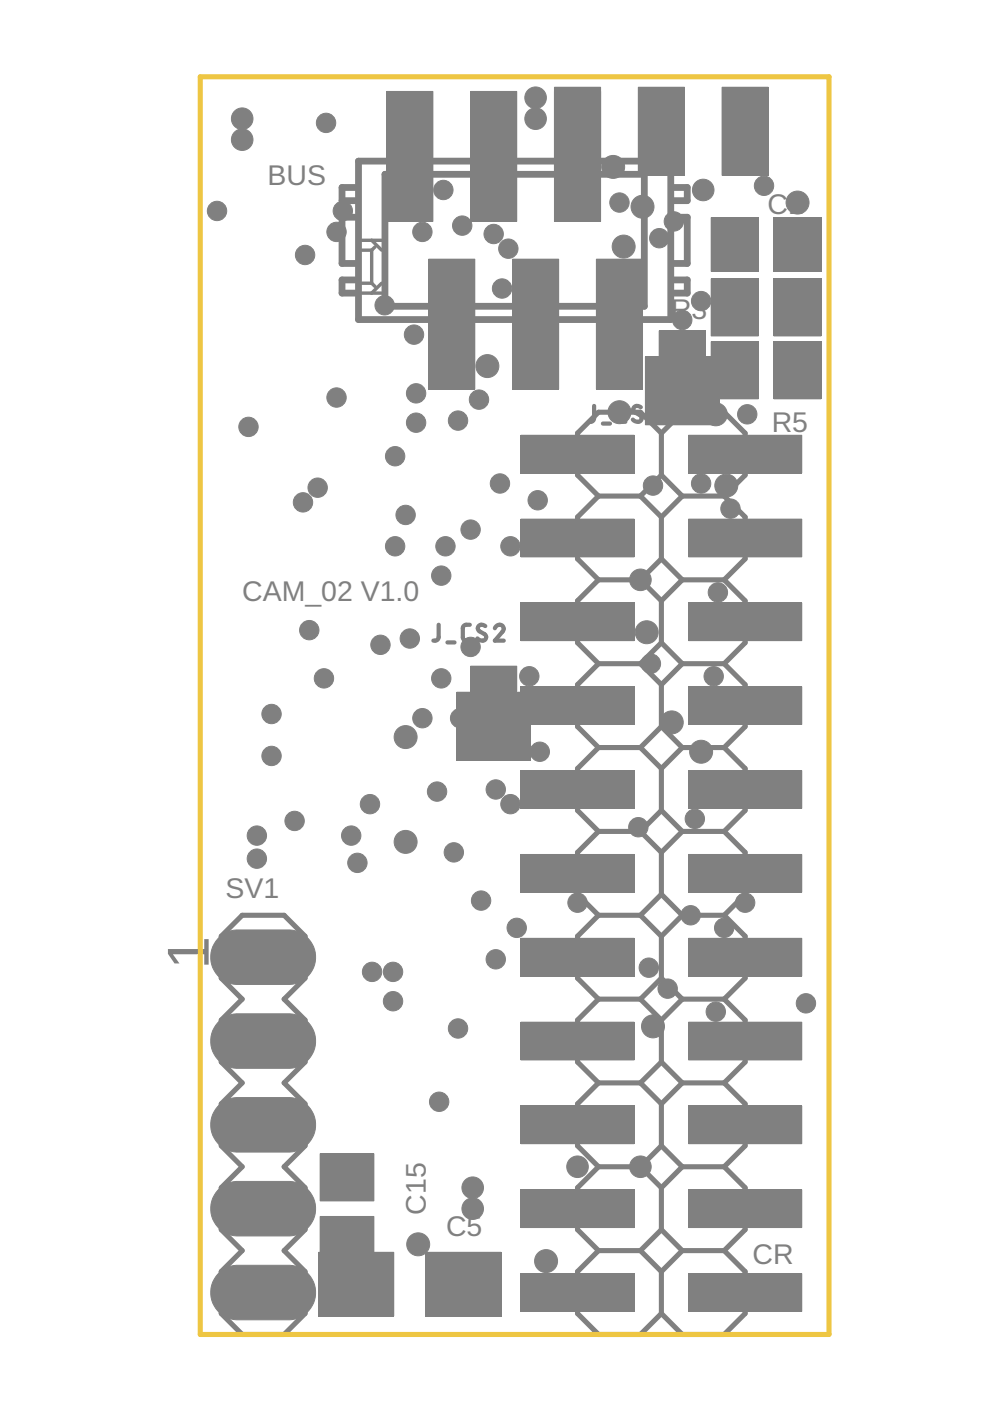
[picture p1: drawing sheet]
<svg xmlns="http://www.w3.org/2000/svg" width="210mm" height="297mm" viewBox="0 0 210 297" stroke-linecap="round" stroke-linejoin="round" font-family="sans-serif">
<defs><g id="words">
<g font-size="12.6" fill="#808080">
<text x="44.2" y="205.5" transform="rotate(-90 44.2 205.5)">1</text>
<text x="76.2" y="276.6" transform="rotate(-90 76.2 276.6)">5</text>
</g>
<g font-size="6" fill="#808080">
<text x="56.7" y="39.2">BUS</text>
<text x="162.7" y="45.4">C1</text>
<text x="142.3" y="67.7">R3</text>
<text x="163.6" y="91.7">R5</text>
<text x="51.3" y="127.4">CAM_02 V1.0</text>
<text x="47.8" y="190.5">SV1</text>
<text x="90.3" y="257.6" transform="rotate(-90 90.3 257.6)">C15</text>
<text x="94.6" y="262">C5</text>
<text x="159.6" y="268">CR</text>
</g>
</g></defs>
<path d="M50.5 202.9h10.6" fill="none" stroke="#0dab76" stroke-width="10.7"/>
<circle cx="55.8" cy="202.9" r="3.6" fill="#fff" stroke="#000" stroke-width=".21"/>
<path d="M50.5 220.7h10.6" fill="none" stroke="#0dab76" stroke-width="10.7"/>
<circle cx="55.8" cy="220.7" r="3.6" fill="#fff" stroke="#000" stroke-width=".21"/>
<path d="M50.5 238.5h10.6" fill="none" stroke="#0dab76" stroke-width="10.7"/>
<circle cx="55.8" cy="238.5" r="3.6" fill="#fff" stroke="#000" stroke-width=".21"/>
<path d="M50.5 256.3h10.6" fill="none" stroke="#0dab76" stroke-width="10.7"/>
<circle cx="55.8" cy="256.3" r="3.6" fill="#fff" stroke="#000" stroke-width=".21"/>
<path d="M50.5 274h10.6" fill="none" stroke="#0dab76" stroke-width="10.7"/>
<circle cx="55.8" cy="274" r="3.6" fill="#fff" stroke="#000" stroke-width=".21"/>
<g fill="#808080" stroke="#808080" stroke-width=".21">
<path d="M67.9 244.6h11.4v10h-11.4z"/>
<path d="M67.9 257.9h11.4v10h-11.4z"/>
<path d="M146 270h24v8h-24z"/>
<path d="M110.4 270h24.1v8h-24.1z"/>
<path d="M146 252.3h24v8h-24z"/>
<path d="M110.4 252.3h24.1v8h-24.1z"/>
<path d="M146 234.5h24v8h-24z"/>
<path d="M110.4 234.5h24.1v8h-24.1z"/>
<path d="M146 216.7h24v8h-24z"/>
<path d="M110.4 216.7h24.1v8h-24.1z"/>
<path d="M146 198.9h24v8h-24z"/>
<path d="M110.4 198.9h24.1v8h-24.1z"/>
<path d="M146 181.2h24v8h-24z"/>
<path d="M110.4 181.2h24.1v8h-24.1z"/>
<path d="M146 163.4h24v8h-24z"/>
<path d="M110.4 163.4h24.1v8h-24.1z"/>
<path d="M146 145.6h24v8h-24z"/>
<path d="M110.4 145.6h24.1v8h-24.1z"/>
<path d="M146 127.8h24v8h-24z"/>
<path d="M110.4 127.8h24.1v8h-24.1z"/>
<path d="M146 110.1h24v8h-24z"/>
<path d="M110.4 110.1h24.1v8h-24.1z"/>
<path d="M146 92.3h24v8h-24z"/>
<path d="M110.4 92.3h24.1v8h-24.1z"/>
<path d="M139.8 70.1h9.7v5.4h-9.7z"/>
<path d="M139.8 75.8h9.7v5.4h-9.7z"/>
<path d="M139.8 81.5h9.7v5.4h-9.7z"/>
<path d="M153.1 18.5h9.8v18.7h-9.8z"/>
<path d="M135.3 18.5h9.8v18.7h-9.8z"/>
<path d="M117.6 18.5h9.7v18.7h-9.7z"/>
<path d="M164.1 59.1h10v12.1h-10z"/>
<path d="M150.8 59.1h10v12.1h-10z"/>
<path d="M164.1 72.5h10v12.1h-10z"/>
<path d="M150.8 72.5h10v12.1h-10z"/>
<path d="M46.1 199.1l1.6-1.2 1.8-.7h11.9a5.8 5.8 0 0 1 5.5 5.7 5.8 5.8 0 0 1-5.5 5.8h-11.3a5.8 5.8 0 0 1-5-3.5 5.8 5.8 0 0 1 1-6.1z"/>
<path d="M46.1 216.9l1.6-1.2 1.8-.7 11.9-.1a5.8 5.8 0 0 1 5.5 5.8 5.8 5.8 0 0 1-5.5 5.8h-11.3a5.8 5.8 0 0 1-5-3.5 5.8 5.8 0 0 1 1-6.1z"/>
<path d="M46.1 234.6l1.6-1.2 1.8-.6 11.9-.1a5.8 5.8 0 0 1 5.5 5.8 5.8 5.8 0 0 1-5.5 5.8h-11.3a5.8 5.8 0 0 1-5-3.6 5.8 5.8 0 0 1 1-6.1z"/>
<path d="M46.1 252.4l1.6-1.2 1.8-.7h11.9a5.8 5.8 0 0 1 5.5 5.8 5.8 5.8 0 0 1-5.5 5.7h-11.3a5.8 5.8 0 0 1-5-3.5 5.8 5.8 0 0 1 1-6.1z"/>
<path d="M46.1 270.2l1.6-1.2 1.8-.7h11.9a5.8 5.8 0 0 1 5.5 5.7 5.8 5.8 0 0 1-5.5 5.8h-11.3a5.8 5.8 0 0 1-5-3.5 5.8 5.8 0 0 1 1-6.1z"/>
<path d="M90.3 265.5h15.9v13.5h-15.9z"/>
<path d="M67.6 265.5h15.9v13.5h-15.9z"/>
<path d="M82 19.4h9.8v27.5h-9.8z"/>
<path d="M90.9 54.9h9.8v27.6h-9.8z"/>
<path d="M99.8 19.4h9.8v27.5h-9.8z"/>
<path d="M108.7 54.9h9.7v27.6h-9.7z"/>
<path d="M117.6 19.4h9.7v27.5h-9.7z"/>
<path d="M126.4 54.9h9.8v27.6h-9.8z"/>
<path d="M164.1 46.1h10v11.4h-10z"/>
<path d="M150.8 46.1h10v11.4h-10z"/>
<path d="M99.8 141.2h9.8v5.4h-9.8z"/>
<path d="M99.8 146.9h9.8v5.4h-9.8z"/>
<path d="M99.8 152.6h9.8v5.4h-9.8z"/>
<path d="M68.3 245.1h10.5v9.1h-10.5z"/>
<path d="M68.3 258.4h10.5v9.1h-10.5z"/>
<path d="M146.4 270.5h23.1v7.1h-23.1z"/>
<path d="M110.9 270.5h23.1v7.1h-23.1z"/>
<path d="M146.4 252.7h23.1v7.1h-23.1z"/>
<path d="M110.9 252.7h23.1v7.1h-23.1z"/>
<path d="M146.4 234.9h23.1v7.1h-23.1z"/>
<path d="M110.9 234.9h23.1v7.1h-23.1z"/>
<path d="M146.4 217.2h23.1v7.1h-23.1z"/>
<path d="M110.9 217.2h23.1v7.1h-23.1z"/>
<path d="M146.4 199.4h23.1v7.1h-23.1z"/>
<path d="M110.9 199.4h23.1v7.1h-23.1z"/>
<path d="M146.4 181.6h23.1v7.1h-23.1z"/>
<path d="M110.9 181.6h23.1v7.1h-23.1z"/>
<path d="M146.4 163.8h23.1v7.1h-23.1z"/>
<path d="M110.9 163.8h23.1v7.1h-23.1z"/>
<path d="M146.4 146h23.1v7.2h-23.1z"/>
<path d="M110.9 146h23.1v7.2h-23.1z"/>
<path d="M146.4 128.3h23.1v7.1h-23.1z"/>
<path d="M110.9 128.3h23.1v7.1h-23.1z"/>
<path d="M146.4 110.5h23.1v7.1h-23.1z"/>
<path d="M110.9 110.5h23.1v7.1h-23.1z"/>
<path d="M146.4 92.7h23.1v7.1h-23.1z"/>
<path d="M110.9 92.7h23.1v7.1h-23.1z"/>
<path d="M136.8 75.7h15.7v14.4h-15.7z"/>
<path d="M153.5 18.9h8.9v17.8h-8.9z"/>
<path d="M135.8 18.9h8.9v17.8h-8.9z"/>
<path d="M118 18.9h8.9v17.8h-8.9z"/>
<path d="M164.5 59.6h9.1v11.2h-9.1z"/>
<path d="M151.2 59.6h9.1v11.2h-9.1z"/>
<path d="M164.5 72.9h9.1v11.2h-9.1z"/>
<path d="M151.2 72.9h9.1v11.2h-9.1z"/>
<path d="M90.8 266h15v12.6h-15z"/>
<path d="M68 266h15v12.6h-15z"/>
<path d="M82.4 19.8h8.9v26.7h-8.9z"/>
<path d="M91.3 55.4h8.9v26.7h-8.9z"/>
<path d="M100.2 19.8h8.9v26.7h-8.9z"/>
<path d="M109.1 55.4h8.9v26.7h-8.9z"/>
<path d="M118 19.8h8.9v26.7h-8.9z"/>
<path d="M126.9 55.4h8.9v26.7h-8.9z"/>
<path d="M164.5 46.6h9.1v10.5h-9.1z"/>
<path d="M151.2 46.6h9.1v10.5h-9.1z"/>
<path d="M96.9 146.8h15.6v14.4h-15.6z"/>
</g>
<g fill="#808080" stroke="#808080" stroke-width=".21">
<circle cx="88.7" cy="263.8" r="2.43"/>
<circle cx="103.3" cy="77.6" r="2.43"/>
<circle cx="169.1" cy="42.9" r="2.43"/>
<circle cx="151.8" cy="87.8" r="2.43"/>
<circle cx="154" cy="103" r="2.43"/>
<circle cx="86" cy="178.5" r="2.43"/>
<circle cx="86" cy="156.3" r="2.43"/>
<circle cx="115.8" cy="267.4" r="2.43"/>
<circle cx="130" cy="35.4" r="2.43"/>
<circle cx="131.3" cy="87.4" r="2.43"/>
<circle cx="136.2" cy="43.8" r="2.43"/>
<circle cx="132.2" cy="52.3" r="2.43"/>
<circle cx="138.5" cy="217.6" r="2.43"/>
<circle cx="148.7" cy="159.4" r="2.43"/>
<circle cx="142.4" cy="153.2" r="2.43"/>
<circle cx="137.1" cy="134" r="2.43"/>
<circle cx="100.2" cy="251.8" r="2.29"/>
<circle cx="100.2" cy="256.3" r="2.29"/>
<circle cx="135.8" cy="247.4" r="2.29"/>
<circle cx="122.4" cy="247.4" r="2.29"/>
<circle cx="51.4" cy="29.6" r="2.29"/>
<circle cx="51.4" cy="25.2" r="2.29"/>
<circle cx="135.8" cy="122.9" r="2.29"/>
<circle cx="113.6" cy="25.2" r="2.29"/>
<circle cx="113.6" cy="20.7" r="2.29"/>
<circle cx="149.1" cy="40.3" r="2.29"/>
<circle cx="144.7" cy="67.8" r="2.05"/>
<circle cx="162" cy="39.4" r="2.05"/>
<circle cx="107.8" cy="52.7" r="2.05"/>
<circle cx="139.8" cy="50.5" r="2.05"/>
<circle cx="106.4" cy="61.2" r="2.05"/>
<circle cx="71.4" cy="49.2" r="2.05"/>
<circle cx="71.4" cy="84.3" r="2.05"/>
<circle cx="83.8" cy="96.7" r="2.05"/>
<circle cx="108.2" cy="115.8" r="2.05"/>
<circle cx="93.1" cy="233.6" r="2.05"/>
<circle cx="94.4" cy="115.8" r="2.05"/>
<circle cx="88.2" cy="83.4" r="2.05"/>
<circle cx="154.9" cy="107.8" r="2.05"/>
<circle cx="170.9" cy="212.7" r="2.05"/>
<circle cx="93.6" cy="143.8" r="2.05"/>
<circle cx="62.5" cy="174.1" r="2.05"/>
<circle cx="54.5" cy="182.1" r="2.05"/>
<circle cx="69.1" cy="26.1" r="2.05"/>
<circle cx="83.3" cy="212.3" r="2.05"/>
<circle cx="86" cy="109.2" r="2.05"/>
<circle cx="83.8" cy="115.8" r="2.05"/>
<circle cx="98" cy="47.8" r="2.05"/>
<circle cx="94" cy="40.3" r="2.05"/>
<circle cx="97.1" cy="89.2" r="2.05"/>
<circle cx="114" cy="106.1" r="2.05"/>
<circle cx="52.7" cy="90.5" r="2.05"/>
<circle cx="105.1" cy="167.4" r="2.05"/>
<circle cx="80.7" cy="136.7" r="2.05"/>
<circle cx="112.2" cy="143.4" r="2.05"/>
<circle cx="105.1" cy="203.4" r="2.05"/>
<circle cx="89.6" cy="152.3" r="2.05"/>
<circle cx="64.2" cy="106.5" r="2.05"/>
<circle cx="99.8" cy="137.2" r="2.05"/>
<circle cx="153.5" cy="196.7" r="2.05"/>
<circle cx="147.3" cy="173.6" r="2.05"/>
<circle cx="67.4" cy="103.4" r="2.05"/>
<circle cx="151.3" cy="143.4" r="2.05"/>
<circle cx="135.3" cy="175.4" r="2.05"/>
<circle cx="65.6" cy="133.6" r="2.05"/>
<circle cx="108.2" cy="170.5" r="2.05"/>
<circle cx="158" cy="191.4" r="2.05"/>
<circle cx="86.9" cy="135.4" r="2.05"/>
<circle cx="97.6" cy="152.3" r="2.05"/>
<circle cx="122.4" cy="191.4" r="2.05"/>
<circle cx="146.4" cy="194.1" r="2.05"/>
<circle cx="114.4" cy="159.4" r="2.05"/>
<circle cx="109.6" cy="196.7" r="2.05"/>
<circle cx="68.7" cy="143.8" r="2.05"/>
<circle cx="138.5" cy="103" r="2.05"/>
<circle cx="138" cy="140.7" r="2.05"/>
<circle cx="151.8" cy="214.5" r="2.05"/>
<circle cx="102" cy="190.9" r="2.05"/>
<circle cx="92.7" cy="167.8" r="2.05"/>
<circle cx="72.7" cy="44.7" r="2.05"/>
<circle cx="75.8" cy="182.9" r="2.05"/>
<circle cx="64.7" cy="54.1" r="2.05"/>
<circle cx="96.2" cy="180.7" r="2.05"/>
<circle cx="89.6" cy="49.2" r="2.05"/>
<circle cx="57.6" cy="151.4" r="2.05"/>
<circle cx="57.6" cy="160.3" r="2.05"/>
<circle cx="74.5" cy="177.2" r="2.05"/>
<circle cx="152.2" cy="125.6" r="2.05"/>
<circle cx="141.6" cy="209.6" r="2.05"/>
<circle cx="46" cy="44.7" r="2.05"/>
<circle cx="78.9" cy="206.1" r="2.05"/>
<circle cx="97.1" cy="218.1" r="2.05"/>
<circle cx="137.6" cy="205.2" r="2.05"/>
<circle cx="54.5" cy="177.2" r="2.05"/>
<circle cx="83.3" cy="206.1" r="2.05"/>
<circle cx="88.2" cy="89.6" r="2.05"/>
<circle cx="148.7" cy="102.5" r="2.05"/>
<circle cx="81.6" cy="64.7" r="2.05"/>
<circle cx="87.8" cy="71" r="2.05"/>
<circle cx="93.6" cy="122" r="2.05"/>
<circle cx="158.4" cy="87.8" r="2.05"/>
<circle cx="148.7" cy="63.8" r="2.05"/>
<circle cx="104.7" cy="49.6" r="2.05"/>
<circle cx="101.6" cy="84.7" r="2.05"/>
<circle cx="78.4" cy="170.5" r="2.05"/>
<circle cx="99.8" cy="112.3" r="2.05"/>
<circle cx="106" cy="102.5" r="2.05"/>
<circle cx="142.9" cy="46.9" r="2.05"/>
<circle cx="131.3" cy="42.9" r="2.05"/>
</g>
<g fill="none" stroke="#808080" stroke-width="1.1">
<path d="M140.2 91.8l-4.4-4.4h-8.9l-4.5 4.4v8.9l4.5 4.5M140.2 91.8v8.9M140.2 91.8l4.5-4.4h8.8l4.5 4.4v8.9l-4.5 4.5M126.9 105.2l-4.5 4.4v8.9l4.5 4.4M126.9 105.2h8.9M135.8 105.2l4.4 4.4M140.2 109.6v8.9M140.2 118.5l4.5 4.4M140.2 118.5l-4.4 4.4M140.2 100.7l4.5 4.5M140.2 100.7l-4.4 4.5M144.7 105.2h8.8"/>
<path d="M144.7 105.2l-4.5 4.4M153.5 105.2l4.5 4.4v8.9l-4.5 4.4M126.9 122.9l-4.5 4.5v8.9l4.5 4.4M126.9 122.9h8.9M135.8 122.9l4.4 4.5M140.2 127.4v8.9M140.2 136.3l4.5 4.4M140.2 136.3l-4.4 4.4M144.7 122.9l-4.5 4.5M144.7 122.9h8.8M153.5 122.9l4.5 4.5v8.9l-4.5 4.4M126.9 140.7l-4.5 4.5v8.9l4.5 4.4"/>
<path d="M126.9 158.5l-4.5 4.4v8.9l4.5 4.5M126.9 158.5h8.9M126.9 140.7h8.9M135.8 158.5l4.4 4.4M135.8 140.7l4.4 4.5M140.2 145.2v8.9M140.2 154.1l-4.4 4.4M140.2 154.1l4.5 4.4M144.7 158.5l-4.5 4.4M144.7 158.5h8.8M144.7 140.7l-4.5 4.5M144.7 140.7h8.8"/>
<path d="M153.5 140.7l4.5 4.5v8.9l-4.5 4.4M153.5 158.5l4.5 4.4v8.9l-4.5 4.5M126.9 176.3l-4.5 4.4v8.9l4.5 4.5M126.9 176.3h8.9M135.8 176.3l4.4 4.4M140.2 162.9v8.9M140.2 171.8l-4.4 4.5M140.2 171.8l4.5 4.5M144.7 176.3h8.8M144.7 176.3l-4.5 4.4M153.5 176.3l4.5 4.4v8.9l-4.5 4.5M46.9 198.5l4.5-4.4h8.8l4.5 4.4v8.9l-4.5 4.4 4.5 4.5v8.9l-4.5 4.4 4.5 4.4v8.9l-4.5 4.5 4.5 4.4v8.9l-4.5 4.5 4.5 4.4v8.9l-4.5 4.4h-8.8l-4.5-4.4v-8.9l4.5-4.4-4.5-4.5v-8.9l4.5-4.4-4.5-4.5v-8.9l4.5-4.4-4.5-4.4v-8.9l4.5-4.5-4.5-4.4z"/>
<path d="M126.9 194.1l-4.5 4.4v8.9l4.5 4.4M126.9 194.1h8.9M135.8 194.1l4.4 4.4M140.2 180.7v8.9M140.2 198.5v8.9M140.2 189.6l-4.4 4.5M140.2 189.6l4.5 4.5M144.7 194.1h8.8M144.7 194.1l-4.5 4.4M153.5 194.1l4.5 4.4v8.9l-4.5 4.4M126.9 211.8l-4.5 4.5v8.9l4.5 4.4M126.9 211.8h8.9"/>
<path d="M135.8 211.8l4.4 4.5M140.2 216.3v8.9M140.2 207.4l-4.4 4.4M140.2 207.4l4.5 4.4M144.7 211.8h8.8M144.7 211.8l-4.5 4.5M153.5 211.8l4.5 4.5v8.9l-4.5 4.4M126.9 229.6l-4.5 4.4v8.9l4.5 4.5M126.9 229.6h8.9M135.8 229.6l4.4 4.4M140.2 234v8.9M140.2 225.2l-4.4 4.4"/>
<path d="M140.2 225.2l4.5 4.4M144.7 229.6h8.8M144.7 229.6l-4.5 4.4M153.5 229.6l4.5 4.4v8.9l-4.5 4.5M126.9 247.4l-4.5 4.4v8.9l4.5 4.5M126.9 247.4h8.9M135.8 247.4l4.4 4.4M140.2 251.8v8.9M140.2 242.9l4.5 4.5M140.2 242.9l-4.4 4.5M144.7 247.4h8.8M144.7 247.4l-4.5 4.4"/>
<path d="M153.5 247.4l4.5 4.4v8.9l-4.5 4.5M126.9 265.2l-4.5 4.4v8.9l4.5 4.4h8.9l4.4-4.4M126.9 265.2h8.9M135.8 265.2l4.4 4.4M140.2 269.6v8.9M140.2 260.7l4.5 4.5M140.2 260.7l-4.4 4.5M144.7 265.2h8.8M144.7 265.2l-4.5 4.4M153.5 265.2l4.5 4.4v8.9l-4.5 4.4h-8.8l-4.5-4.4"/>
</g>
<path d="M75.3 39.8h-2.8v2.7h2.8M76 34.2h66.2v33.6h-66.2zM81.6 37h55v27.9h-55zM142.9 39.8h2.8v2.7h-2.8M75.3 46.1h-2.8v9.8h2.8M75.3 59.4h-2.8v2.7h2.8M142.9 46.1h2.8v9.8h-2.8M142.9 59.4h2.8v2.7h-2.8" fill="none" stroke="#808080" stroke-width="1.4"/>
<path d="M76.7 50.9h4.2M76.7 53h2.1M78.8 50.9l2.1 2.1M78.8 53v7M79.5 52.3l-.7 .7M76.7 62.1h4.2M76.7 60h2.1M78.8 60l.7 .7M80.9 60l-2.1 2.1" fill="none" stroke="#808080" stroke-width=".72"/>
<path d="M126 86.1v2.6l-.2 .4a.88 .88 0 0 1-1 .3M127.8 89.8h1.5M132.6 86.1h-1l-.4 .3-.1 .4 .1 2.3 .4 .3h1M135.9 86.3a.86 .86 0 0 0-1.2-.2 .86 .86 0 0 0-.2 1.3l1.2 .6a.82 .82 0 0 1 .2 1.2 .82 .82 0 0 1-1.2 .1l-.5-.3M93 132.5v2.8l-.5 .5h-.6M94.9 136.2h1.5M99.6 132.5h-1l-.3 .3-.2 .4 .2 2.3 .3 .3h1M102.9 132.7a.85 .85 0 0 0-1.2-.2 .85 .85 0 0 0-.2 1.2l1.2 .7a.81 .81 0 0 1 .2 1.2 .81 .81 0 0 1-1.2 .1l-.5-.3M104.9 133.2a.93 .93 0 0 1 1.3-.7 .93 .93 0 0 1 .3 1.5l-1.6 1.8h1.9" fill="none" stroke="#808080" stroke-width=".89"/>
<path d="M42.5 16.3h133.3v266.6h-133.3z" fill="none" stroke="#eec643" stroke-width="1.1"/>
<use href="#words"/>
</svg>
